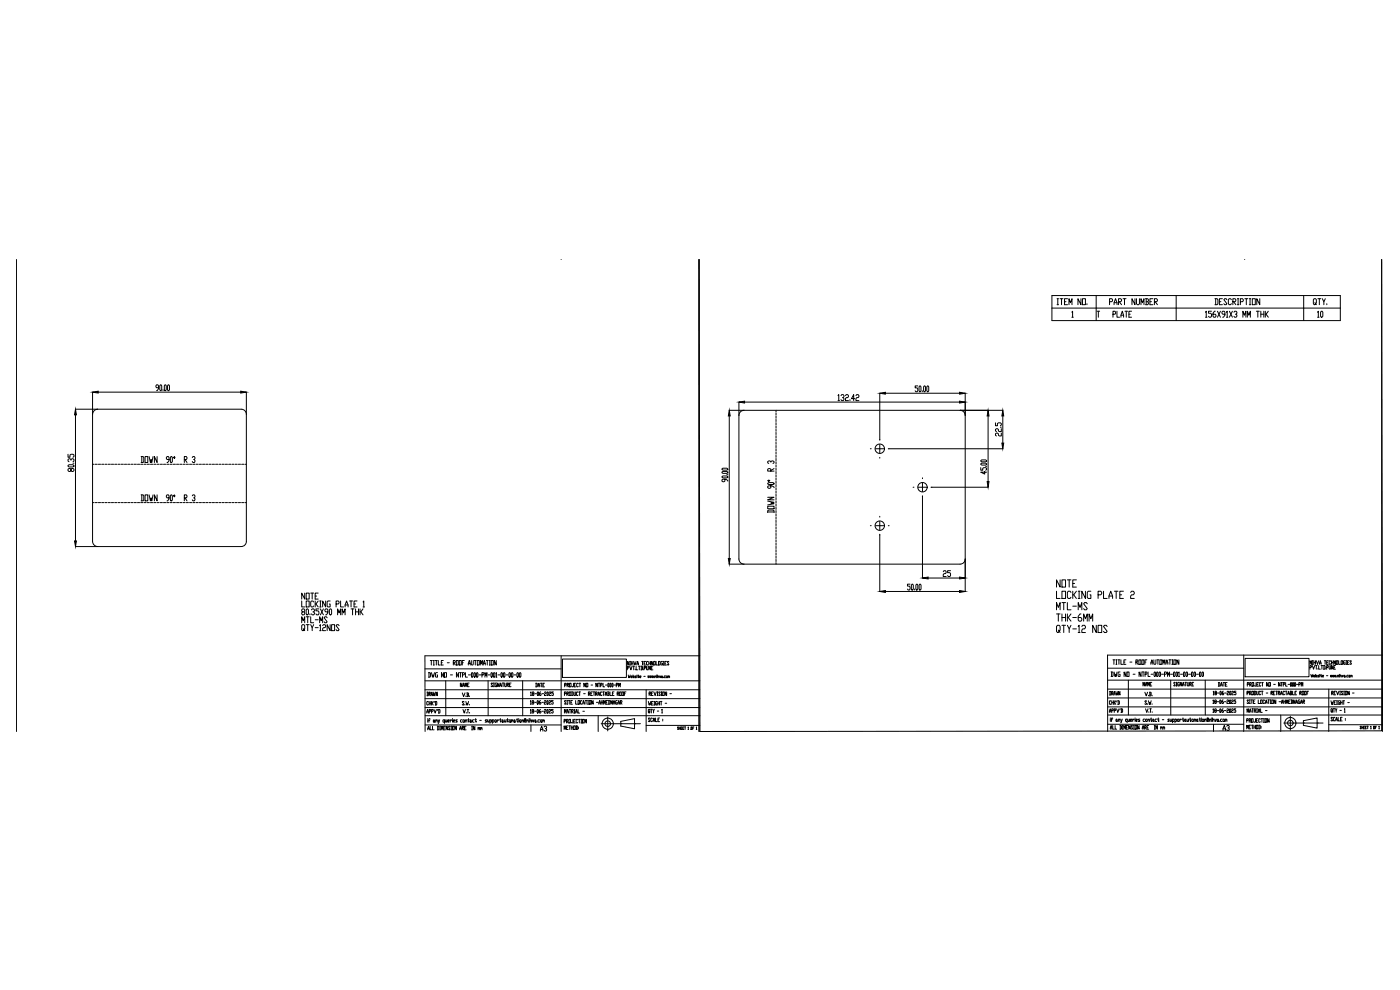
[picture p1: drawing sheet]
<svg xmlns="http://www.w3.org/2000/svg" width="420mm" height="297mm" viewBox="0 0 420 297" stroke-linecap="round" stroke-linejoin="round" font-family="sans-serif">
<defs><g id="words">
<text font-size="5.3" x="315.7" y="177.4">NOTE</text>
<g font-size="4.9">
<text x="328.1" y="96.3">T PLATE</text>
<text x="397.9" y="96.3" transform="rotate(-90 397.9 96.3)">10</text>
<text x="89.3" y="181">NOTE</text>
</g>
<g font-size="4.4">
<text x="160.9" y="220.5">A3</text>
<text x="365.8" y="220.5">A3</text>
</g>
</g></defs>
<!-- layer: 0 -->
<g fill="none" stroke="#000" stroke-width=".3">
<path d="M4.9 77.9h.1M4.9 77.9v141.6M168.4 77.9h.1M373.5 77.9h.1M315.7 88.7h86.5v7.5h-86.5zM315.7 92.4h86.5M317.2 89.6h.5M317.2 91.4h.5M317.5 89.6v1.8M318.1 89.6h.9M318.6 89.6v1.8M319.5 90.5h.4"/>
<path d="M320.4 89.6h-.9v1.8h.9M320.8 91.4v-1.8l.5 1.2 .4-1.2v1.8M321.7 93.7l.2-.3v1.8M321.7 95.2h.4M324.4 89.6v1.8l-.9-1.8v1.8M324.9 89.6h.9v1.8h-.9zM326.2 91.1v.3M329 88.7v3.7M333 90.5h.7l.2-.3-.2-.6h-.7v1.8M334.3 91.4l.5-1.8 .4 1.8M335.7 90.5h.7l.2-.3-.2-.6h-.7v1.8M335.9 90.5l.7 .9"/>
<path d="M337 89.6h.9M337.5 89.6v1.8M340.6 89.6v1.8l-.9-1.8v1.8M341.1 89.6v1.5l.2 .3h.4l.3-.3v-1.5M342.4 91.4v-1.8l.5 1.2 .4-1.2v1.8M343.8 89.6h.6l.3 .3-.3 .6M344 90.5h.4l.3 .6-.3 .3h-.6M344 89.6v1.8M345.1 90.5h.5M346 89.6h-.9v1.8h.9M346.5 90.5h.6l.3-.3-.3-.6h-.6v1.8M346.7 90.5l.7 .9"/>
<path d="M353 88.7v7.5M361.8 93.7l.2-.3v1.8M361.8 95.2h.4M363.6 93.4h-.9v.6h.7l.2 .3v.6l-.2 .3h-.5l-.2-.3M364.6 89.6h.7l.2 .3v1.2l-.2 .3h-.7M364.7 93.4h-.2l-.5 .6v.9l.3 .3h.4l.2-.3-.2-.6h-.7M364.8 89.6v1.8M365.4 93.4l.9 1.8M366 90.5h.4M366.3 93.4l-.9 1.8M366.9 89.6h-.9v1.8h.9M367.6 94.3h-.6l-.3-.3 .3-.6h.4l.2 .3v.9l-.6 .6"/>
<path d="M368.1 93.7l.2-.3v1.8M368.1 95.2h.4M368.2 89.9l-.2-.3h-.5l-.2 .3 .9 1.2-.2 .3h-.5l-.2-.3M369 93.4l.9 1.8M369.5 89.9l-.2-.3h-.4l-.3 .3v1.2l.3 .3h.4l.2-.3M369.9 93.4l-.9 1.8M370 90.5h.7l.2-.3-.2-.6h-.7v1.8M370.2 90.5l.7 .9M370.3 93.7l.2-.3h.5l.2 .3v.3l-.4 .3M371 94.3l.2 .3-.2 .6h-.5l-.2-.3M371.3 89.6h.5M371.3 91.4h.5"/>
<path d="M371.6 89.6v1.8M372.2 90.5h.7l.2-.3-.2-.6h-.7v1.8M373 95.2v-1.8l.5 1.2 .4-1.2v1.8M373.6 89.6h.9M374 89.6v1.8M374.4 95.2v-1.8l.4 1.2 .4-1.2v1.8M374.9 89.6h.5M374.9 91.4h.5M375.2 89.6v1.8M375.8 89.6h.9v1.8h-.9zM377 93.4h.9M377.5 93.4v1.8"/>
<path d="M378.1 89.6v1.8l-.9-1.8v1.8M378.4 93.4v1.8M378.4 94.3h.9M379.3 93.4v1.8M379.7 93.4v1.8M380 94.3l.6 .9M380.6 93.4l-.6 .9h-.3M391.3 88.7v7.5M394.6 90.8l.2 .3-.4 .3-.2-.3v-1.2l.2-.3h.4l.3 .3v.9l-.3 .3 .3 .3M395.5 89.6h.9M396 89.6v1.8M396.9 89.6l.4 .9v.9"/>
<path d="M397.7 89.6l-.4 .9M27.8 139.3h.4M28.6 139.3h.6M29.5 139.3h.7M30.5 139.3h.7M31.5 139.3h.6M32.5 139.3h.6M33.4 139.3h.7M34.4 139.3h.7M35.4 139.3h.6M36.4 139.3h.6M37.3 139.3h.7"/>
<path d="M38.3 139.3h.7M39.3 139.3h.6M40.3 139.3h.6M41.3 139.3h.6M42.2 139.3h.7M42.4 137h.6l.2 .3v1.2l-.2 .3h-.6M42.6 137v1.8M43.2 139.3h.7M43.5 137h.9v1.8h-.9zM44.2 139.3h.6M44.7 137l.4 1.8 .2-.9 .2 .9 .4-1.8M45.2 139.3h.6"/>
<path d="M46.1 139.3h.7M47.1 139.3h.7M47.1 137v1.8l-.8-1.8v1.8M48.1 139.3h.6M49.1 139.3h.6M50 139.3h.7M50.7 137.9h-.6l-.2-.3 .2-.6h.4l.2 .3v.9l-.6 .6M51 139.3h.7M51.3 137l.4 .3v1.2l-.2 .3-.4-.3v-1.2zM52 139.3h.6M52.3 137l.2 .3-.2 .3-.2-.3zM53 139.3h.6"/>
<path d="M54 139.3h.6M54.9 139.3h.7M55.3 137.9h.6l.2-.3-.2-.6h-.6v1.8M55.5 137.9l.6 .9M55.9 139.3h.7M56.9 139.3h.6M57.7 137.3l.2-.3h.4l.2 .3v.3l-.4 .3M57.9 139.3h.6M58.3 137.9l.2 .3-.2 .6h-.4l-.2-.3M58.8 139.3h.7M59.8 139.3h.7M60.8 139.3h.6"/>
<path d="M61.8 139.3h.6M62.7 139.3h.7M63.7 139.3h.7M64.7 139.3h.6M65.7 139.3h.6M66.7 139.3h.6M67.6 139.3h.7M68.6 139.3h.7M69.6 139.3h.6M70.6 139.3h.6M71.5 139.3h.7M72.5 139.3h.7"/>
<path d="M73.5 139.3h.4M73.9 124.3v38.1M73.9 124.3a1.54 1.54 0 0 0-1.5-1.5h-43.1a1.54 1.54 0 0 0-1.5 1.5v38.1a1.56 1.56 0 0 0 1.5 1.6h43.1a1.56 1.56 0 0 0 1.5-1.6M232.9 123.1v.5M232.9 123.9v.6M232.9 124.9v.6M232.9 125.8v.7M232.9 126.8v.7M232.9 127.8v.6M232.9 128.8v.6M232.9 129.7v.7M232.9 130.7v.7"/>
<path d="M232.9 131.7v.6M232.9 132.7v.6M232.9 133.6v.7M232.9 134.6v.7M232.9 135.6v.7M232.9 136.6v.6M232.9 137.6v.6M232.9 138.5v.7M232.9 139.5v.7M261.2 134.6h.3M264 133.4v1.2h-1.3M264 131.8v.3"/>
<path d="M264 137.2v.3M265.3 134.6h-1.3v1.3M266.6 134.6h.2M27.8 150.8h.4M28.6 150.8h.6M29.5 150.8h.7M30.5 150.8h.7M31.5 150.8h.6M32.5 150.8h.6M33.4 150.8h.7M34.4 150.8h.7M35.4 150.8h.6"/>
<path d="M36.4 150.8h.6M37.3 150.8h.7M38.3 150.8h.7M39.3 150.8h.6M40.3 150.8h.6M41.3 150.8h.6M42.2 150.8h.7M42.4 148.5h.6l.2 .3v1.2l-.2 .3h-.6M42.6 148.5v1.8M43.2 150.8h.7M43.5 148.5h.9v1.8h-.9zM44.2 150.8h.6"/>
<path d="M44.7 148.5l.4 1.8 .2-.9 .2 .9 .4-1.8M45.2 150.8h.6M46.1 150.8h.7M47.1 150.8h.7M47.1 148.5v1.8l-.8-1.8v1.8M48.1 150.8h.6M49.1 150.8h.6M50 150.8h.7M50.7 149.4h-.6l-.2-.3 .2-.6h.4l.2 .3v.9l-.6 .6M51 150.8h.7M51.3 148.5l.4 .3v1.2l-.2 .3-.4-.3v-1.2zM52 150.8h.6"/>
<path d="M52.3 148.5l.2 .3-.2 .3-.2-.3zM53 150.8h.6M54 150.8h.6M54.9 150.8h.7M55.3 149.4h.6l.2-.3-.2-.6h-.6v1.8M55.5 149.4l.6 .9M55.9 150.8h.7M56.9 150.8h.6M57.7 148.8l.2-.3h.4l.2 .3v.3l-.4 .3M57.9 150.8h.6M58.3 149.4l.2 .3-.2 .6h-.4l-.2-.3M58.8 150.8h.7"/>
<path d="M59.8 150.8h.7M60.8 150.8h.6M61.8 150.8h.6M62.7 150.8h.7M63.7 150.8h.7M64.7 150.8h.6M65.7 150.8h.6M66.7 150.8h.6M67.6 150.8h.7M68.6 150.8h.7M69.6 150.8h.6M70.6 150.8h.6"/>
<path d="M71.5 150.8h.7M72.5 150.8h.7M73.5 150.8h.4M232.9 140.5v.6M232.9 141.5v.6M232.9 142.4v.7M232.9 143.4v.7M232.9 144.4v.6M232.9 145.4v.6M232.9 146.3v.7M232.9 147.3v.7M232.9 148.3v.7"/>
<path d="M232.9 149.3v.6M232.9 150.3v.6M232.9 151.2v.7M232.9 152.2v.7M232.9 153.2v.6M232.9 154.2v.6M232.9 155.1v.7M232.9 156.1v.7M232.9 157.1v.6M232.9 158.1v.6M232.9 159v.7M261.2 157.7h.3"/>
<path d="M264 156.4v1.3h-1.3M264 154.9v.3M265.3 157.7h-1.3v1.3M266.6 157.7h.2M274 146.2h.3M276.8 144.9v1.3h-1.2M276.8 143.4v.2M276.8 148.8v.2M278.1 146.2h-1.3v1.3M279.4 146.2h.3M221.8 167.7v-43.1a1.54 1.54 0 0 1 1.5-1.5h64.8a1.54 1.54 0 0 1 1.6 1.5v43.1M221.8 167.7a1.54 1.54 0 0 0 1.5 1.6h64.8a1.54 1.54 0 0 0 1.6-1.6"/>
<path d="M232.9 160v.7M232.9 161v.7M232.9 162v.6M232.9 163v.6M232.9 163.9v.7M232.9 164.9v.7M232.9 165.9v.6M232.9 166.9v.6M232.9 167.8v.7M232.9 168.8v.5M264 160.3v.2M90.5 186.9v-1.8l.5 1.1 .4-1.1v1.8"/>
<path d="M90.8 183.6l-.3-.6 .3-.3h.4l.2 .6-.9 .6 .3 .6h.4l.2-.3-.2-.6M91 188.6l.2 .3-.4 .3-.3-.3v-1.2l.3-.3h.4l.2 .3v.9l-.2 .3 .2 .3M91.9 185.1h.9M91.9 187.4h.9M92.1 182.7l.5 .3v1.2l-.3 .3-.4-.3v-1.2zM92.3 185.1v1.8M92.3 187.4v1.8M93 184.2v.3M93.2 185.1v1.8h.9M93.2 187.4l.5 .9v.9M93.5 183l.2-.3h.4l.3 .3v.3l-.5 .3M94.1 183.6l.3 .3-.3 .6h-.4l-.2-.3"/>
<path d="M94.1 187.4l-.4 .9M94.6 186h.9M94.6 188.3h.9M95.7 182.7h-.9v.6h.7l.2 .3v.6l-.2 .3h-.5l-.2-.3M95.9 186.9v-1.8l.5 1.1 .4-1.1v1.8M95.9 187.7l.3-.3v1.8M95.9 189.2h.5M96.2 182.7l.9 1.8M96.8 187.7l.3-.3h.4l.2 .3-.2 .6h-.4l-.3 .3v.6h.9M97.1 182.7l-.9 1.8M98.2 185.4l-.2-.3h-.5l-.2 .3 .9 1.2-.2 .3h-.5l-.2-.3M98.4 183.6h-.7l-.2-.3 .2-.6h.5l.2 .3v.9l-.7 .6"/>
<path d="M99.1 180.3h-.7l-.2 .3v1.2l.2 .3h.7v-.9h-.2M99.1 182.7l.4 .3v1.2l-.2 .3-.4-.3v-1.2zM99.1 187.4v1.8l-.9-1.8v1.8M99.5 187.4h.9v1.8h-.9zM100.9 181.2h.6l.3-.3-.3-.6h-.6v1.8M101.3 184.5v-1.8l.5 1.2 .4-1.2v1.8M101.8 187.7l-.3-.3h-.4l-.2 .3 .9 1.2-.3 .3h-.4l-.2-.3M102.2 180.3v1.8h.9M102.7 184.5v-1.8l.4 1.2 .5-1.2v1.8M103.6 182.1l.4-1.8 .5 1.8M103.6 181.5h.9M104.9 180.3h.9"/>
<path d="M105.4 180.3v1.8M105.4 182.7h.9M105.8 182.7v1.8M106.3 181.2h.4M106.7 182.7v1.8M106.7 183.6h.9M107.2 180.3h-.9v1.8h.9M107.6 182.7v1.8M108.1 182.7v1.8M108.3 183.6l.7 .9M109 180.6l.2-.3v1.8M109 182.7l-.7 .9h-.2"/>
<path d="M109 182.1h.4M129.1 198.2h.6M129.4 198.2v1.3M130 198.2h.3M130 199.5h.3M130.2 198.2v1.3M130.6 198.2h.6M130.9 198.2v1.3M131.5 198.2v1.3h.6M132.4 198.9h.3M133 198.2h-.6v1.3h.6M134.2 198.9h.6"/>
<path d="M136 198.9h.5l.1-.3-.1-.4h-.5v1.3M136.2 198.9l.4 .6M136.9 198.2h.6v1.3h-.6zM137.8 198.2h.6v1.3h-.6zM138.7 198.9h.3M139.3 198.2h-.6v1.3M140.5 199.5l.3-1.3 .3 1.3M140.5 199.1h.6M141.4 198.2l.2 1.3 .4-.2v-1.1M142.3 198.2h.6M142.6 198.2v1.3M143.2 198.2h.6v1.3h-.6z"/>
<path d="M144.1 199.5v-1.3l.3 .9 .3-.9v1.3M145 199.5l.3-1.3 .3 1.3M145 199.1h.6M145.9 198.2h.6M146.2 198.2v1.3M146.8 198.2h.3M146.8 199.5h.3M147 198.2v1.3M147.4 198.2h.6v1.3h-.6zM148.9 198.2v1.3l-.6-1.3v1.3M168.4 196.8v22.7M168.8 197.7h19.2v5.6h-19.2z"/>
<path d="M188.8 198.5v1l-.5-1v1M189 199.9l.3 1.1 .4-1.1M189 199.5h.2M189 198.5h.2M189.1 198.5v1M189.5 198.5v1M189.5 199h.4M189.9 198.5v1M189.9 199.9h.5M190.2 198.5l.3 1 .4-1M190.2 199.9v1.1M190.9 199.9v1.1h.5"/>
<path d="M191.1 199.5l.3-1 .2 1M191.1 199.2h.5M191.6 199.9h.5M191.9 199.9v1.1M192.3 199.9l.5 .2v.7l-.5 .2M192.5 199.9v1.1M192.6 198.5h.5M192.8 198.5v1M193.3 199h.2M193.8 198.5h-.5v1h.5M194 199.9l.1 1.1 .4-.2v-.9M194.5 198.6l-.1-.1-.4 .1v.8l.1 .1 .4-.1"/>
<path d="M194.7 199h.5M194.7 198.5v1M195.2 199.9v1.1l-.5-1.1v1.1M195.2 198.5v1M195.9 198.5v1l-.4-1v1M195.9 199.9h-.4v1.1h.4M196.2 198.5h.5v1h-.5zM196.9 198.5v1h.5M197.6 198.5h.5v1h-.5zM198.8 198.5l-.5 .1 .2 .9h.3l-.1-.5M199.1 199.5h.2M199.1 198.5h.2"/>
<path d="M199.2 198.5v1M199.5 199h.3M200 198.5h-.5v1h.5M200.7 198.6l-.1-.1-.3 .1 .4 .8-.1 .1-.3-.1M210 196.8h-82.5l.1 22.7M334 198h.6M334.3 198v1.3M334.9 198h.3M334.9 199.3h.3M335.1 198v1.3M335.5 198h.6M335.8 198v1.3"/>
<path d="M336.4 198v1.3h.6M337.3 198.7h.3M337.9 198h-.6v1.3h.6M339.1 198.7h.6M340.9 198.7h.5v-.7h-.5v1.3M341 198.7l.5 .6M341.8 198h.6v1.3h-.6zM342.7 198h.6v1.3h-.6zM343.6 198.7h.3M344.2 198h-.6v1.3M345.4 199.3l.3-1.3 .3 1.3M345.4 198.9h.6"/>
<path d="M346.3 198l.2 1.3 .4-.2v-1.1M347.2 198h.6M347.5 198v1.3M348.1 198h.6v1.3h-.6zM349 199.3v-1.3l.3 .9 .3-.9v1.3M349.9 199.3l.3-1.3 .3 1.3M349.9 198.9h.6M350.8 198h.6M351.1 198v1.3M351.7 198h.3M351.7 199.3h.3M351.8 198v1.3"/>
<path d="M352.3 198h.6v1.3h-.6zM353.8 198v1.3l-.6-1.3v1.3M373.3 196.6v22.9M373.7 197.5h19.1v5.6h-19.1zM393.6 198.2v1.1l-.5-1.1v1.1M393.8 199.7l.4 1.1 .4-1.1M393.8 199.3h.3M393.8 198.2h.3M394 198.2v1.1M394.3 198.8h.5M394.3 198.2v1.1M394.8 198.2v1.1"/>
<path d="M394.8 199.7h.5M395 198.2l.4 1.1 .4-1.1M395 199.7v1.1M395.8 199.7v1.1h.4M396 199.3l.2-1.1 .3 1.1M396 199h.5M396.5 199.7h.5M396.7 199.7v1.1M397.2 199.7l.5 .2v.7l-.5 .2M397.3 199.7v1.1M397.4 198.2h.5M397.7 198.2v1.1"/>
<path d="M398.2 198.8h.2M398.6 198.2h-.4v1.1h.4M398.9 199.7l.1 1.1 .4-.2v-.9M399.4 198.4l-.2-.2-.3 .2 .1 .9 .4-.1M399.6 198.8h.5M399.6 198.2v1.1M400.1 199.7v1.1l-.5-1.1v1.1M400.1 198.2v1.1M400.8 198.2v1.1l-.5-1.1v1.1M400.8 199.7h-.5v1.1h.5M401 198.2h.5v1.1h-.5zM401.8 198.2v1.1h.4"/>
<path d="M402.5 198.2h.5v1.1h-.5zM403.7 198.2l-.5 .2 .1 .9h.4l-.1-.5M403.9 199.3h.3M403.9 198.2h.3M404 198.2v1.1M404.4 198.8h.2M404.9 198.2h-.5v1.1h.5M405.6 198.4l-.1-.2-.4 .2 .5 .8-.1 .1-.4-.1M414.9 196.6h-82.5v22.9M127.5 200.7h40.9M127.5 204.3h82.5M127.5 207h82.5"/>
<path d="M127.6 212.3h82.5M127.6 209.6h82.5M127.6 217.5h40.8M127.6 214.7h82.5M128.1 214l.2-1.1 .3 1.1M128.1 213.6h.5M128.1 207.7l.5 .1v.8l-.5 .1M128.2 207.7v1M128.4 219l.2-1.1 .2 1.1M128.4 218.6h.4M128.4 215.6v.2M128.4 216v.7"/>
<path d="M128.6 210.6l-.2-.1-.3 .1v.8l.1 .1 .4-.1M128.6 201.8h.4l.2 .2v.9l-.2 .3h-.4M128.6 216.1h.4M128.7 201.8v1.4M128.8 208.2l.4-.2-.1-.3h-.3v1M128.8 213.4l.5-.2-.1-.3h-.4v1.1M128.8 210.5v1M128.8 211h.5M128.9 208.2l.3 .5M129.1 217.9v1.1h.5M129.1 215.8l-.1-.2-.3 .2v.9M129.3 210.5v1"/>
<path d="M129.4 208.7l.2-1 .2 1M129.4 208.4h.4M129.5 201.8l.3 1.4 .1-.7 .2 .7 .3-1.4M129.5 213.4l.5-.2-.1-.3h-.4v1.1M129.5 210.5v1M129.7 211l.3 .5M129.8 217.9v1.1h.5M130 207.7l.2 1 .1-.5 .1 .5 .2-1M130 210.5l-.5 .5M130.2 216l.2 .1-.1 .6-.3-.2zM130.2 212.9l.4 1.1 .4-1.1M130.4 210.5l-.2 .3"/>
<path d="M130.4 216.5l.1 .2M130.6 210.5l.5 .1v.8l-.5 .1M130.7 210.5v1M130.8 216.3l.3-.3 .1 .7M130.8 216v.7M131.2 217.9l.5 .2v.7l-.5 .2M131.3 207.7v1l-.5-1v1M131.3 201.8h-.5l-.1 .2 .1 1.2h.5l-.2-.7M131.3 212.9l-.1 .3M131.4 217.9v1.1M131.5 216l.2 .7M131.6 212.9l.4 .1v.8l-.4 .2"/>
<path d="M131.7 212.9v1.1M132 216l-.5 1M132 217.9h.2M132 219h.2M132.1 217.9v1.1M132.4 219v-1.1l.3 .7 .2-.7v1.1M133.1 201.8v1.4l-.6-1.4v1.4M133.2 218.4h.2M133.4 201.8h.6v1.4h-.6zM133.4 216.1l-.1-.1-.4 .1 .1 .6h.4M133.4 216v1M133.6 217.9h-.4v1.1h.4"/>
<path d="M133.6 216l.2 .7 .3-.4M133.8 204.3v10.4M134.1 216v.7M134.4 217.9v1.1l-.5-1.1v1.1M134.4 216.3h.3v-.3l-.3 .1 .1 .6h.2M135.1 218.1l-.1-.2-.4 .2 .5 .7-.1 .2-.4-.2M135.1 216v.7M135.2 202.5h.6M135.3 217.9h.3M135.3 219h.3M135.4 217.9v1.1M135.6 216.1l-.3-.1-.2 .3"/>
<path d="M135.8 217.9h.5v1.1h-.5zM135.8 215.6v.2M135.8 216v.7M136 216.3h.4v-.3l-.4 .1v.4l.4 .2M137 217.9v1.1l-.5-1.1v1.1M137.2 216l-.4 .1 .4 .4-.4 .2M137.6 201.8v1.4l-.6-1.4v1.4M137.9 201.8h.6M138 219l.2-1.1 .2 1.1M138 218.6h.4M138.2 201.8v1.4M138.6 204.9v1.1l-.4-1.1v1.1"/>
<path d="M138.7 218.4h.3v-.5h-.3v1.1M138.7 216l-.5 .1 .1 .6h.4M138.7 207.9l.4 1.1 .4-1.1M138.8 202.5h.4v-.7h-.4v1.4M138.8 218.4l.4 .6M138.9 206l.2-1.1 .3 1.1M138.9 205.7h.5M138.9 212.9l.4 1.1 .4-1.1M139 216l.4 .1-.1 .6-.4-.2zM139.3 210.6l-.4-.1-.2 .1 .6 .8-.2 .1-.4-.1M139.4 218.4h.2M139.5 211.4v.1"/>
<path d="M139.6 206v-1.1l.2 .8 .3-.8v1.1M139.6 216.3l.4-.3 .1 .7M139.6 216v.7M139.7 201.8v1.4h.6M139.8 210.5l.3 1 .1-.5 .1 .5 .3-1M139.8 208.8v.2M139.9 217.9h-.5v1.1h.5M139.9 213.8v.2M140.1 207.9h.4v.6M140.2 212.9h.5M140.2 208.5h.3l.1 .3-.5 .2M140.2 207.9v1.1"/>
<path d="M140.3 205.5h.3M140.4 216h.4M140.4 212.9v1.1M140.6 202.5h.6M140.6 215.6v.9l.1 .2 .1-.2M140.8 204.9h-.5v1.1h.5M140.9 211.4v.1M140.9 208.8v.2M140.9 213.8v.2M141.2 216l.2 .1-.1 .6-.2-.2zM141.4 216.5l.2 .2M141.6 217.9h.2"/>
<path d="M141.6 219h.2M141.6 201.8l.3 .2-.1 1.2-.3-.3zM141.7 217.9v1.1M142.3 216l-.5 .1 .1 .6h.4M142.4 201.8l.3 .2-.2 1.2-.3-.3zM142.5 217.9v1.1l-.5-1.1v1.1M142.5 216h.5M142.8 215.6v.9l.1 .2 .1-.2M143.1 201.8l.3 .2-.1 1.2-.3-.3zM143.5 218.4l.1-.1 .1 .3M143.5 218.3v.7M143.7 218.4l.1-.1 .2 .7"/>
<path d="M143.7 202.5h.6M144 216.1h.4M144.2 218.4l.1-.1 .1 .3M144.2 218.3v.7M144.4 218.4l.2-.1 .1 .7M144.6 202.5h.5l.1-.2-.1-.5h-.5v1.4M145.5 203.2v-1.4l.3 .9 .3-.9v1.4M146.1 216l-.5 .1 .5 .4-.5 .2M146.3 216l.1 .7 .4-.4M146.4 202.5h.6M146.5 204.3v10.4M146.8 216v.7"/>
<path d="M147 216.1l.2-.1 .3 .1-.1 .6h-.4M147 216v1M147.5 201.8l.3 .2-.2 1.2-.3-.3zM147.8 216.1l.1-.1 .3 .1-.1 .6h-.3M147.8 216v1M147.9 205.1l-.4-.2-.1 .2 .5 .7-.2 .2-.3-.2M148.1 206h.2M148.1 204.9h.2M148.2 204.9v1.1M148.2 201.8l.3 .2-.1 1.2-.3-.3zM148.6 216l.4 .1-.2 .6-.3-.2zM148.8 202l.2-.2v1.4"/>
<path d="M148.8 203.2h.3M149.1 204.9l-.5 .2 .1 .9h.4l-.2-.5M149.2 216v.7M149.4 202.5h.6M149.7 216.1l-.3-.1-.2 .3M149.8 204.9v1.1l-.5-1.1v1.1M149.9 216h.5M150 206l.3-1.1 .2 1.1M150 205.7h.5M150.2 215.6v.9l.1 .2 .1-.2M150.5 201.8l.3 .2-.2 1.2-.3-.3zM150.7 204.9h.5"/>
<path d="M150.8 216l.2 .1-.1 .6-.3-.2zM151 204.9v1.1M151 216.5l.1 .2M151.2 201.8l.3 .2-.1 1.2-.3-.3zM151.4 216l.1 .7 .3-.4M151.5 204.9l.1 1.1 .3-.2v-.9M151.8 202.5h.6M151.8 216v.7M152.1 216h.5M152.2 205.5l.5-.2-.2-.4h-.3v1.1M152.3 205.5l.4 .5M152.3 215.6v.9l.1 .2 .2-.2"/>
<path d="M152.9 201.8l.3 .2-.2 1.2-.3-.3zM152.9 205.5h.2M152.9 216l.4 .1-.1 .6-.4-.2zM153.4 204.9h-.5v1.1h.5M153.5 216.1l.1-.1 .2 .3M153.5 216v.7M153.6 201.8l.3 .2-.1 1.2-.3-.3zM153.8 216.1l.1-.1 .1 .1v.6M154.2 202.5h.6M154.4 216l.2 .1-.1 .6-.3-.2zM154.6 216.5l.1 .2M155 216h.4"/>
<path d="M155.2 215.6v.9l.1 .2 .1-.2M155.3 201.8l.3 .2-.2 1.2-.3-.3zM155.7 215.6v.2M155.7 216v.7M156 201.8l.3 .2-.1 1.2-.3-.3zM156 216l.4 .1-.1 .6-.4-.2zM156.6 216.3l.4-.3 .1 .7M156.6 216v.7M156.9 204.3v10.4M157.7 216.1l-.2 .2 .1-.3 .1 .3 .1-.2-.1-.5h-.2l-.1 .9 .4 .2M158.1 216.3l.3-.3 .2 .7M158.1 216v.7"/>
<path d="M158.8 215.6v.2M158.8 216v.7M159 216.3l.4-.3 .1 .7M159 215.6v1.1M159.2 210.4l.1-.2v1.1M159.2 213l.1-.1v1.1M159.2 211.3h.2M159.2 214h.2M159.2 207.8l.1-.2v1.1M159.2 208.7h.3M159.8 210.7l-.1-.3 .4-.2 .1 .4-.5 .3 .1 .4 .4-.2-.1-.4M159.8 213.4l-.1-.4 .4-.1 .1 .3-.5 .4 .1 .4 .4-.2-.1-.4"/>
<path d="M159.9 208.1l-.2-.3 .4-.2 .1 .4-.5 .3 .2 .4 .3-.2-.1-.4M160.4 210.7h.5M160.4 213.4h.5M160.5 208.1h.5M160.8 205l.5 .2v.7l-.5 .2M160.9 205v1.1M161.3 210.2l.3 .2-.2 .9-.2-.2zM161.3 212.9l.3 .1-.1 1-.3-.2zM161.4 207.6l.2 .2-.1 .9-.2-.2zM161.5 206.1l.2-1.1 .3 1.1M161.5 205.7h.5M162.2 210.2l-.4 .4v.5l.4 .2 .1-.4-.5-.2"/>
<path d="M162.2 205h.5M162.2 212.9l-.4 .3v.6l.4 .2 .1-.4-.5-.2M162.3 207.6l-.4 .4v.5l.4 .2 .1-.4-.5-.2M162.5 205v1.1M162.6 210.7h.5M162.6 213.4h.5M162.7 208.1h.5M162.9 205.5h.3M163.4 210.4l.1-.2 .4 .2-.2 .3-.3 .2v.4h.5M163.4 213l.1-.1 .4 .1-.2 .4-.3 .2v.4h.5M163.4 205h-.5v1.1h.5M163.4 207.8l.1-.2 .4 .2-.1 .3-.4 .2v.4h.5"/>
<path d="M164.2 210.2l.3 .2-.1 .9-.3-.2zM164.2 212.9l.3 .1-.1 1-.3-.2zM164.3 207.6l.3 .2-.2 .9-.2-.2zM164.7 210.4l.2-.2 .4 .2-.2 .3-.4 .2v.4h.6M164.7 213l.2-.1 .4 .1-.2 .4-.4 .2v.4h.6M164.8 207.8l.1-.2 .4 .2-.1 .3-.4 .2v.4h.5M166 210.2h-.5v.4l.5 .1-.1 .6-.4-.2M166 212.9h-.5v.3l.5 .2v.4l-.1 .2-.4-.2M166.1 207.6h-.5v.4h.3l.2 .5-.2 .2-.3-.2M169.3 216.4l.5-.2-.1-.4h-.4v1.1M169.3 218.9v-1.1l.2 .7 .3-.7v1.1M169.4 208.1l.5-.1-.1-.4h-.4v1.1"/>
<path d="M169.4 214v-1.1l.2 .7 .3-.7v1.1M169.5 205.5h.3v-.5h-.3v1.1M169.9 210.4l-.1-.2-.4 .2 .5 .7-.1 .2-.4-.2M170 216.4l.5-.2-.1-.4h-.4v1.1M170 218.3h.3M170.1 208.1l.5-.1-.1-.4h-.4v1.1M170.1 214l.3-1.1 .2 1.1M170.1 213.6h.5M170.1 210.2h.3M170.1 211.3h.3M170.1 216.4l.4 .5M170.2 205.5h.3v-.5h-.3v1.1"/>
<path d="M170.2 208.1l.4 .6M170.2 210.2v1.1M170.3 205.5l.4 .6M170.5 217.8h-.5v1.1h.5M170.6 210.2h.5M170.7 215.8h.5v1.1h-.5zM170.7 217.8h.5M170.8 207.6h.5v1.1h-.5zM170.8 210.2v1.1M170.8 212.9h.5M170.9 205h.5v1.1h-.5zM171 217.8v1.1"/>
<path d="M171.1 212.9v1.1M171.3 210.7h.3M171.5 218.3h.4M171.5 217.8v1.1M171.6 207.6l.4 .2v.7l-.4 .2M171.6 213.4l.4-.2-.1-.3h-.3v1.1M171.7 207.6v1.1M171.7 213.4l.3 .6M171.8 210.2h-.5v1.1h.5M171.9 215.8v.9l-.1 .2-.3-.2M171.9 217.8v1.1M172.1 205v.9l-.1 .2-.4-.2"/>
<path d="M172.2 217.8h.5v1.1h-.5zM172.2 216.4h.2M172.3 207.6l.1 1.1 .4-.2v-.9M172.3 212.9h.2M172.3 214h.2M172.3 205.5h.3M172.4 212.9v1.1M172.7 215.8h-.5v1.1h.5M172.8 210.2v1.1h.4M172.8 214l.2-1.1 .2 1.1M172.8 213.6h.4M172.8 205h-.5v1.1h.5"/>
<path d="M172.9 217.8l.5 .2v.7l-.5 .2M173 217.8v1.1M173.4 216l-.1-.2-.4 .2v.7l.1 .2 .4-.2M173.5 207.8l-.1-.2-.4 .2 .1 .9 .4-.2M173.5 210.2h.5v1.1h-.5zM173.5 212.9v1.1h.5M173.5 205.2l-.1-.2-.3 .2 .1 .9 .3-.2M173.6 215.8h.5M173.6 218.2v.1M173.6 218.5v.2M173.7 207.6h.5M173.8 205h.5"/>
<path d="M173.9 215.8v1.1M174 207.6v1.1M174 205v1.1M174.3 216.9h.3M174.3 215.8h.3M174.5 215.8v1.1M174.7 210.4l-.1-.2-.4 .2 .1 .9 .4-.2M174.8 215.8h.5v1.1h-.5zM174.9 211.3l.3-1.1 .2 1.1M174.9 210.9h.5M174.9 213.4h.5M175.2 208.1h.4"/>
<path d="M175.6 210.2h.5M175.7 205v1.1l-.5-1.1v1.1M175.9 210.2v1.1M175.9 205h.5v1.1h-.5zM176 215.8v1.1l-.5-1.1v1.1M176.4 210.2h.2M176.4 211.3h.2M176.5 210.2v1.1M176.6 208.1l.5-.1-.2-.4h-.3v1.1M176.7 208.1l.4 .6M176.8 210.2h.5v1.1h-.5zM177.3 208.1h.3"/>
<path d="M177.4 205.5h.5M177.8 207.6h-.5v1.1h.5M178 210.2v1.1l-.4-1.1v1.1M178 207.6h.5M178.3 207.6v1.1M178.7 208.1l.5-.1-.1-.4h-.4v1.1M178.9 208.1l.3 .6M179 210.7h.5M179.3 205v1.1l-.5-1.1v1.1M179.5 208.7l.2-1.1 .3 1.1M179.5 208.3h.5M179.5 214.7v4.8"/>
<path d="M179.5 205h.5M179.7 211.3l.3-1.1 .2 1.1M179.7 210.9h.5M179.8 205v1.1M180.3 205.5h.3v-.5h-.3v1.1M180.4 210.7h.5M180.4 210.2v1.1M180.7 207.8l-.2-.2-.3 .2 .1 .9 .4-.2M180.9 207.6h.5M180.9 210.2v1.1M181 205v1.1h.5M181.2 211.3v-1.1l.2 .7 .2-.7v1.1"/>
<path d="M181.2 207.6v1.1M181.6 208.7l.3-1.1 .2 1.1M181.6 208.3h.5M181.7 205.5h.5M181.9 210.7h.2M182.3 207.6l.5 .2-.1 .3M182.3 210.2h-.4v1.1h.4M182.5 208.1h.2l.1 .4-.5 .2M182.5 207.6v1.1M182.5 205l.3 .2-.1 .9-.3-.2zM182.6 210.2l.5 .2v.7l-.5 .2M182.7 210.2v1.1"/>
<path d="M183.1 207.6v1.1h.5M183.1 205l.3 .2-.1 .9-.3-.2zM183.7 205l.3 .2-.1 .9-.3-.2zM183.8 210.2v1.1l-.5-1.1v1.1M183.8 208.1h.2M184 211.3l.3-1.1 .2 1.1M184 210.9h.5M184.2 205.5h.5M184.3 207.6h-.5v1.1h.5M184.9 205.5l.5-.1-.1-.4h-.4v1.1M185.2 208.1l.5-.1-.1-.4h-.4v1.1M185.2 210.2l-.5 .2 .2 .9h.3l-.1-.6"/>
<path d="M185.4 208.1l.3 .6M185.5 211.3l.2-1.1 .2 1.1M185.5 210.9h.4M185.7 206.1v-1.1l.2 .7 .2-.7v1.1M185.9 207.6h.5v1.1h-.5zM186.2 210.7h.3v-.5h-.3v1.1M186.3 217.1h.1M186.3 210.7l.4 .6M186.7 207.6h.5v1.1h-.5zM187.4 208.1h.2M187.9 207.6h-.5v1.1M188.3 200.4l.5-.1-.2-.4h-.3v1.1"/>
<path d="M188.5 202.5l.2 .8 .1-.4 .2 .4 .2-.8M189.4 203.1h.3v-.3l-.3 .1v.3l.3 .1M190 202.5v.8M190.2 202.8l.2 .1-.1 .4-.3-.2zM190.4 217.1h.1M190.7 200.8v.2M191 202.8l-.4 .1 .4 .3-.4 .1M191.2 202.5v.2M191.2 202.8v.5M191.4 202.8h.4M191.6 202.5v.7h.2M192 203.1h.3v-.3l-.3 .1v.3l.3 .1"/>
<path d="M193.1 200.8v.2M193.2 202.9h.4M193.3 200.4l.5-.1-.1-.4h-.4v1.1M193.9 217.6h16.2M193.9 207v12.5M194.4 202.8l.1 .5 .1-.5 .2 .5v-.5M194.6 210.5l.2 1 .1-.5 .2 .5 .2-1M194.8 208.1h.4v-.5h-.4v1.1M194.8 213.5l.1 .2-.2 .2-.1-.9 .3-.2 .1 1.1M194.9 208.1l.4 .6M195.1 215.6l-.2-.2-.3 .2 .5 .7-.2 .2-.3-.2M195.1 202.8l.1 .5 .1-.5 .1 .5 .1-.5"/>
<path d="M195.2 212.8h.5M195.5 200.4h.2M195.5 212.8v1.1M195.5 208.1h.3M195.5 211h.3M195.7 202.8l.1 .5 .1-.5 .1 .5 .1-.5M195.8 215.6l-.1-.2-.4 .2 .1 .9 .4-.2M195.9 212.8l.2 1.1M196 207.6h-.5v1.1h.5M196 216.5l.3-1.1 .2 1.1M196 210.5h-.5v1h.5M196 216.1h.5"/>
<path d="M196.2 207.6l.4 1.1 .4-1.1M196.3 211.5h.2M196.3 210.5h.2M196.3 203.2v.1M196.4 212.8l-.3 .6M196.4 210.5v1M196.5 203.1l.3-.3 .1 .5M196.5 202.8v.5M196.7 215.4v1.1h.5M197.1 202.5v.2M197.1 202.8v.5M197.2 208.7h.2"/>
<path d="M197.2 207.6h.2M197.2 210.5l-.5 .1 .2 .9h.3l-.1-.5M197.3 213.4h.4M197.3 203.1l.3-.3 .1 .5M197.3 202.5v.8M197.3 207.6v1.1M197.5 211h.4M197.5 216h.2M197.5 210.5v1M197.9 202.8l.2 .5 .2-.5M197.9 215.4h-.4v1.1h.4M197.9 210.5v1"/>
<path d="M198.2 207.8l-.2-.2-.3 .2 .5 .7-.2 .2-.3-.2M198.2 210.5h.5M198.4 208.7h.2M198.4 207.6h.2M198.4 210.5v1M198.5 207.6v1.1M198.6 213l.1-.2v1.1M198.6 213.9h.2M198.6 202.8l.2 .1-.1 .4-.2-.1zM198.8 203.2l.1 .1M198.9 207.6h.5v1.1h-.5zM198.9 215.8v.2"/>
<path d="M198.9 216.1v.2M199.1 203.2v.1M199.6 211h.5M199.7 202.8l-.4 .1 .1 .4h.3M200 202.8l.3 .1-.1 .4-.3-.1zM200.1 207.6v1.1l-.5-1.1v1.1M200.6 202.9v-.1l.2 .3M200.6 202.8v.5M200.8 202.9h.2v.4M201 208.1h.5M203.7 218.2h-.4l.3 .7-.3-.2M203.8 218.1v.8"/>
<path d="M203.8 218.5h.4M204.2 218.1v.8M204.4 218.5h.2M204.7 218.1h-.3v.8h.3M204.9 218.5h.2M205.2 218.1h-.3v.8h.3M205.4 218.1h.4M205.6 218.1v.8M206.5 218.2l.1-.1v.8M206.5 218.9h.2M207.4 218.1h.3v.8h-.3zM207.9 218.5h.2"/>
<path d="M208.3 218.1h-.4v.8M209 218.2v-.1v.8M209 218.9h.1M209.8 219.5v-141.6l.3 141.6 204.6-.2v-141.4l.2 141.6M332.4 200.5h40.9M332.4 204.1h82.5M332.4 209.4h82.5M332.4 206.8h82.5M332.4 212.1h82.5M332.4 214.5h82.5M332.4 217.3h40.9M332.9 213.7l.3-1 .2 1"/>
<path d="M332.9 213.4h.5M333 207.5l.4 .1v.8l-.4 .1M333.1 207.5v1M333.2 218.8l.3-1.1 .2 1.1M333.2 218.4h.5M333.2 215.4v.2M333.2 215.8v.7M333.4 210.4l-.1-.1-.4 .1 .2 .9 .3-.1M333.4 201.6h.5l.1 .2v.9l-.1 .3h-.5M333.5 215.9h.3M333.6 201.6v1.4M333.6 208h.3v-.5h-.3v1"/>
<path d="M333.7 213.2h.3v-.5h-.3v1M333.7 210.3v1M333.7 210.8h.4M333.7 208l.3 .5M333.9 217.7v1.1h.5M333.9 215.6l-.1-.2-.2 .2v.9M334.1 210.3v1M334.2 208.5l.3-1 .2 1M334.2 208.2h.5M334.3 201.6l.4 1.4 .1-.7 .1 .7 .3-1.4M334.4 213.2h.3v-.5h-.3v1M334.4 210.3v1"/>
<path d="M334.5 210.8l.4 .5M334.7 217.7v1.1h.4M334.9 210.3l-.5 .5M334.9 207.5l.2 1 .1-.5 .1 .5 .2-1M335 215.8l.3 .1-.2 .6-.2-.2zM335.1 212.7l.4 1 .3-1M335.2 210.3l-.1 .3M335.3 216.3l.1 .2M335.5 210.3l.4 .1v.8l-.4 .1M335.6 210.3v1M335.6 216.1l.4-.3 .1 .7M335.6 215.8v.7"/>
<path d="M336.1 217.7l.5 .2v.7l-.5 .2M336.1 207.5v1l-.4-1v1M336.1 201.6h-.4l-.1 .2 .1 1.2h.4l-.1-.7M336.2 212.7l-.1 .3M336.2 217.7v1.1M336.3 215.8l.3 .7M336.4 212.7l.5 .1v.8l-.5 .1M336.5 212.7v1M336.8 215.8l-.5 1M336.8 217.7h.3M336.8 218.8h.3M336.9 217.7v1.1"/>
<path d="M337.3 218.8v-1.1l.2 .7 .3-.7v1.1M337.9 201.6v1.4l-.5-1.4v1.4M338 218.2h.3M338.3 201.6h.5v1.4h-.5zM338.3 215.9l-.2-.1-.3 .1 .1 .6h.4M338.3 215.8v1M338.5 217.7h-.5v1.1h.5M338.5 215.8l.1 .7 .4-.4M338.6 204.1l.1 10.4M339 215.8v.7M339.2 217.7v1.1l-.5-1.1v1.1M339.2 216.1h.4v-.3l-.4 .1v.4l.4 .2"/>
<path d="M339.9 217.9l-.3-.2-.1 .2 .4 .7-.1 .2-.3-.2M339.9 215.8v.7M340 202.3h.6M340.2 217.7h.2M340.2 218.8h.2M340.3 217.7v1.1M340.4 215.9l-.2-.1-.3 .3M340.7 217.7h.4v1.1h-.4zM340.7 215.4v.2M340.7 215.8v.7M340.9 216.1h.4v-.3l-.4 .1 .1 .6h.3M341.9 217.7v1.1l-.5-1.1v1.1"/>
<path d="M342.1 215.8h-.4v.3l.4 .2-.5 .2M342.4 201.6v1.4l-.6-1.4v1.4M342.7 201.6h.6M342.8 218.8l.3-1.1 .2 1.1M342.8 218.4h.5M343 201.6v1.4M343.5 204.7v1.1l-.5-1.1v1.1M343.5 218.2l.5-.1-.1-.4h-.4v1.1M343.5 215.8l-.4 .1 .1 .6h.3M343.6 207.7l.4 1.1 .4-1.1M343.6 202.3h.5v-.7h-.5v1.4M343.7 218.2l.3 .6"/>
<path d="M343.7 205.8l.3-1.1 .2 1.1M343.7 205.5h.5M343.8 212.7l.4 1 .3-1M343.9 215.8l.4 .1-.2 .6-.3-.2zM344.1 210.4l-.1-.1-.4 .1 .5 .8-.1 .1-.4-.1M344.3 218.2h.2M344.4 211.2v.1M344.5 205.8v-1.1l.2 .8 .2-.8v1.1M344.5 216.1l.4-.3 .1 .7M344.5 215.8v.7M344.5 201.6v1.4h.6M344.7 210.3l.2 1 .2-.5 .1 .5 .3-1"/>
<path d="M344.7 208.6v.2M344.7 217.7h-.4v1.1h.4M344.8 213.6v.1M344.9 207.7l.6 .2-.1 .4M345 212.7h.5M345.1 208.3h.3l.1 .3-.6 .2M345.1 207.7v1.1M345.2 205.3h.2M345.2 215.8h.5M345.3 212.7v1M345.4 202.3h.6M345.5 215.4v.9l.1 .2 .1-.2"/>
<path d="M345.7 204.7h-.5v1.1h.5M345.7 211.2v.1M345.8 208.6v.2M345.8 213.6v.1M346.1 215.8l.2 .1-.1 .6-.3-.2zM346.3 216.3l.1 .2M346.4 217.7h.3M346.4 218.8h.3M346.5 201.6l.3 .2-.2 1.2-.3-.3zM346.5 217.7v1.1M347.1 215.8l-.4 .1 .1 .6h.3M347.2 201.6l.3 .2-.1 1.2-.3-.3z"/>
<path d="M347.4 217.7v1.1l-.5-1.1v1.1M347.4 215.8h.4M347.6 215.4v.9l.1 .2 .1-.2M348 201.6l.3 .2-.2 1.2-.3-.3zM348.3 218.2l.2-.1 .1 .3M348.3 218.1v.7M348.6 218.2l.1-.1 .1 .1v.6M348.6 202.3h.6M348.8 215.9h.5M349.1 218.2l.1-.1 .1 .3M349.1 218.1v.7M349.3 218.2l.1-.1 .1 .1v.6"/>
<path d="M349.5 202.3h.4v-.7h-.4v1.4M350.4 203v-1.4l.3 .9 .3-.9v1.4M350.9 215.8h-.3v.3l.3 .2-.4 .2M351.2 215.8l.1 .7 .4-.4M351.3 202.3h.6M351.3 204.1l.1 10.4M351.7 215.8v.7M351.9 215.9l.1-.1 .4 .1-.1 .6h-.4M351.9 215.8v1M352.3 201.6l.3 .2-.1 1.2-.3-.3zM352.6 215.9l.1-.1 .4 .1-.1 .6h-.4M352.6 215.8v1"/>
<path d="M352.7 204.9l-.3-.2-.2 .2 .5 .7-.1 .2-.4-.2M353 205.8h.2M353 204.7h.2M353.1 204.7v1.1M353.1 201.6l.3 .2-.2 1.2-.3-.3zM353.5 215.8l.3 .1-.1 .6-.4-.2zM353.7 201.8l.1-.2v1.4M353.7 203h.3M353.9 204.7l-.5 .2 .2 .9h.3l-.1-.5M354.1 215.8v.7M354.3 202.3h.6M354.5 215.9l-.2-.1-.2 .3"/>
<path d="M354.6 204.7v1.1l-.4-1.1v1.1M354.8 215.8h.5M354.9 205.8l.2-1.1 .3 1.1M354.9 205.5h.5M355 215.4v.9l.1 .2 .2-.2M355.3 201.6l.3 .2-.1 1.2-.3-.3zM355.6 204.7h.5M355.6 215.8l.3 .1-.2 .6-.2-.2zM355.8 204.7v1.1M355.9 216.3l.1 .2M356.1 201.6l.3 .2-.2 1.2-.3-.3zM356.2 215.8l.1 .7 .4-.4"/>
<path d="M356.3 204.7l.1 1.1 .4-.2v-.9M356.7 202.3h.6M356.7 215.8v.7M356.9 215.8h.5M357 205.3h.4v-.6h-.4v1.1M357.2 205.3l.3 .5M357.2 215.4v.9l.1 .2 .1-.2M357.7 201.6l.3 .2-.1 1.2-.3-.3zM357.8 205.3h.2M357.8 215.8l.3 .1-.1 .6-.3-.2zM358.2 204.7h-.4v1.1h.4M358.4 215.9l.1-.1 .1 .3"/>
<path d="M358.4 215.8v.7M358.5 201.6l.3 .2-.2 1.2-.3-.3zM358.6 215.9l.1-.1 .2 .7M359.1 202.3h.6M359.2 215.8l.3 .1-.2 .6-.2-.2zM359.5 216.3l.1 .2M359.8 215.8h.5M360.1 215.4v.9l.1 .2 .1-.2M360.1 201.6l.3 .2-.1 1.2-.3-.3zM360.5 215.4v.2M360.5 215.8v.7M360.9 201.6l.3 .2-.2 1.2-.3-.3z"/>
<path d="M360.9 215.8l.4 .1-.2 .6-.3-.2zM361.5 216.1l.4-.3 .1 .7M361.5 215.8v.7M361.7 204.1v10.4M362.6 215.9l-.3 .2 .2-.3 .1 .3 .1-.2-.1-.5h-.3l-.1 .9 .5 .2M362.9 216.1l.4-.3 .1 .7M362.9 215.8v.7M363.7 215.4v.2M363.7 215.8v.7M363.9 216.1l.4-.3 .1 .7M363.9 215.4v1.1M364 210.2l.1-.2v1.1"/>
<path d="M364 212.8l.1-.1v1M364 211.1h.3M364 213.7h.3M364.1 207.6l.1-.2v1.1M364.1 208.5h.2M364.2 217.3v2.2M364.7 210.5v-.5l.3 .2-.1 .3-.4 .2 .2 .4 .3-.2-.1-.4M364.7 213.2v-.5l.3 .1-.1 .4-.4 .2 .2 .3 .3-.1-.1-.4M364.7 207.9v-.5l.4 .2-.1 .3-.4 .2 .1 .4 .4-.2-.1-.4M365.3 210.5h.5M365.3 213.2h.5M365.4 207.9h.5"/>
<path d="M365.6 204.8l.5 .2v.7l-.5 .2M365.7 204.8v1.1M366.2 210l.2 .2-.1 .9-.2-.2zM366.2 212.7l.2 .1-.1 .9-.2-.1zM366.2 207.4l.3 .2-.1 .9-.3-.2zM366.3 205.9l.3-1.1 .2 1.1M366.3 205.5h.5M367.1 210l-.4 .4v.5l.4 .2v-.6h-.4M367.1 212.7l-.4 .3v.6l.4 .1v-.5h-.4M367.1 204.8h.4M367.1 207.4l-.3 .4v.5l.3 .2v-.6h-.3M367.3 204.8v1.1"/>
<path d="M367.4 210.5h.6M367.4 213.2h.6M367.5 207.9h.5M367.8 205.3h.2M368.2 210.2l.1-.2 .4 .2-.1 .3-.4 .2v.4h.5M368.2 212.8l.1-.1 .4 .1-.1 .4-.4 .2v.3h.5M368.3 204.8h-.5v1.1h.5M368.3 207.6l.1-.2 .4 .2-.2 .3-.3 .2v.4h.5M369.1 210l.3 .2-.2 .9-.2-.2zM369.1 212.7l.3 .1-.2 .9-.2-.1zM369.2 207.4l.2 .2-.1 .9-.3-.2zM369.6 210.2l.1-.2 .4 .2-.1 .3-.4 .2v.4h.5"/>
<path d="M369.6 212.8l.1-.1 .4 .1-.1 .4-.4 .2v.3h.5M369.7 207.6l.1-.2 .4 .2-.2 .3-.3 .2v.4h.5M370.9 210h-.5v.4l.5 .1-.2 .6-.3-.2M370.9 212.7h-.5v.3h.4l.1 .6-.1 .1-.4-.1M370.9 207.4h-.5v.4l.5 .1-.1 .6-.4-.2M374.2 216.2h.3v-.6h-.3v1.1M374.2 218.7v-1.1l.2 .7 .2-.7v1.1M374.3 207.9h.3v-.5h-.3v1.1M374.3 213.7v-1l.2 .7 .2-.7v1M374.3 205.3h.4v-.5h-.4v1.1M374.7 210.2l-.3-.2-.1 .2 .4 .7-.1 .2-.3-.2M374.9 216.2h.3v-.6h-.3v1.1"/>
<path d="M374.9 218.1h.2M375 207.9h.3v-.5h-.3v1.1M375 213.7l.2-1 .3 1M375 213.4h.5M375 210h.2M375 211.1h.2M375 216.2l.4 .5M375 205.3h.4v-.5h-.4v1.1M375.1 207.9l.4 .6M375.1 210v1.1M375.2 205.3l.3 .6M375.4 217.6h-.5v1.1h.5"/>
<path d="M375.5 210h.4M375.6 215.6h.5v1.1h-.5zM375.6 217.6h.5M375.7 207.4h.5v1.1h-.5zM375.7 210v1.1M375.7 212.7h.5M375.8 204.8h.4v1.1h-.4zM375.8 217.6v1.1M375.9 212.7v1M376.2 210.5h.2M376.3 218.1h.5M376.3 217.6v1.1"/>
<path d="M376.4 207.4l.5 .2v.7l-.5 .2M376.4 213.2h.4v-.5h-.4v1M376.5 207.4v1.1M376.5 213.2l.4 .5M376.7 210h-.5v1.1h.5M376.8 215.6v.9l-.1 .2-.4-.2M376.8 217.6v1.1M377 204.8v.9l-.2 .2-.3-.2M377 217.6h.5v1.1h-.5zM377 216.2h.3M377.1 207.4l.1 1.1 .4-.2v-.9M377.1 212.7h.3"/>
<path d="M377.1 213.7h.3M377.2 205.3h.2M377.2 212.7v1M377.5 215.6h-.5v1.1h.5M377.6 210v1.1h.5M377.6 213.7l.3-1 .2 1M377.6 213.4h.5M377.7 204.8h-.5v1.1h.5M377.8 217.6l.4 .2v.7l-.4 .2M377.9 217.6v1.1M378.2 215.8l-.1-.2-.3 .2 .1 .9 .3-.2M378.3 207.6l-.1-.2-.3 .2 .1 .9 .3-.2"/>
<path d="M378.3 210h.5v1.1h-.5zM378.3 212.7v1h.5M378.4 205l-.1-.2-.4 .2 .1 .9 .4-.2M378.5 215.6h.5M378.5 217.9v.2M378.5 218.3v.2M378.6 207.4h.4M378.6 204.8h.5M378.7 215.6v1.1M378.8 207.4v1.1M378.9 204.8v1.1M379.2 216.7h.2"/>
<path d="M379.2 215.6h.2M379.3 215.6v1.1M379.5 210.2l-.1-.2-.4 .2v.7l.2 .2 .3-.2M379.7 215.6h.5v1.1h-.5zM379.8 211.1l.2-1.1 .3 1.1M379.8 210.7h.5M379.8 213.2h.5M380 207.9h.5M380.5 210h.5M380.6 204.8v1.1l-.5-1.1v1.1M380.7 210v1.1M380.8 204.8h.5v1.1h-.5z"/>
<path d="M380.9 215.6v1.1l-.5-1.1v1.1M381.2 210h.3M381.2 211.1h.3M381.3 210v1.1M381.5 207.9h.3v-.5h-.3v1.1M381.6 207.9l.3 .6M381.7 210h.5v1.1h-.5zM382.2 207.9h.2M382.2 205.3h.5M382.6 207.4h-.4v1.1h.4M382.9 210v1.1l-.5-1.1v1.1M382.9 207.4h.5"/>
<path d="M383.1 207.4v1.1M383.6 207.9h.4v-.5h-.4v1.1M383.7 207.9l.4 .6M383.9 210.5h.4M384.2 204.8v1.1l-.5-1.1v1.1M384.3 208.5l.3-1.1 .2 1.1M384.3 208.1h.5M384.4 214.5v5M384.4 204.8h.5M384.6 211.1l.2-1.1 .2 1.1M384.6 210.7h.4M384.6 204.8v1.1"/>
<path d="M385.1 205.3h.4v-.5h-.4v1.1M385.3 210.5h.5M385.3 210v1.1M385.5 207.6l-.1-.2-.4 .2 .2 .9 .3-.2M385.8 207.4h.4M385.8 210v1.1M385.8 204.8v1.1h.5M386 211.1v-1.1l.2 .7 .3-.7v1.1M386 207.4v1.1M386.5 208.5l.2-1.1 .3 1.1M386.5 208.1h.5M386.6 205.3h.4"/>
<path d="M386.7 210.5h.3M387.2 207.4h.4v.5M387.2 210h-.5v1.1h.5M387.3 207.9h.3l.1 .4-.5 .2M387.3 207.4v1.1M387.4 204.8l.2 .2-.1 .9-.2-.2zM387.5 210l.4 .2v.7l-.4 .2M387.6 210v1.1M387.9 207.4v1.1h.5M388 204.8l.2 .2-.1 .9-.2-.2zM388.6 204.8l.2 .2-.1 .9-.2-.2zM388.6 210v1.1l-.4-1.1v1.1"/>
<path d="M388.6 207.9h.3M388.9 211.1l.2-1.1 .3 1.1M388.9 210.7h.5M389.1 205.3h.5M389.1 207.4h-.5v1.1h.5M389.8 205.3h.4v-.5h-.4v1.1M390.1 207.9h.3v-.5h-.3v1.1M390.1 210l-.5 .2 .1 .9h.4l-.1-.6M390.2 207.9l.4 .6M390.3 211.1l.3-1.1 .2 1.1M390.3 210.7h.5M390.5 205.9v-1.1l.3 .7 .2-.7v1.1"/>
<path d="M390.8 207.4h.5v1.1h-.5zM391.1 210.5h.3v-.5h-.3v1.1M391.2 216.9h.1M391.2 210.5l.3 .6M391.5 207.4h.5v1.1h-.5zM392.2 207.9h.3M392.7 207.4h-.5v1.1M393.1 200.2h.4v-.5h-.4v1.1M393.4 202.3l.2 .8 .1-.4 .1 .4 .2-.8M394.2 202.9h.3v-.3l-.3 .1 .1 .4h.2M394.8 202.3v.8M395 202.6l.2 .1-.1 .4-.3-.2z"/>
<path d="M395.3 216.9h.1M395.5 200.6v.2M395.8 202.6l-.4 .1 .4 .3-.4 .1M396 202.3v.2M396 202.6v.5M396.2 202.6h.5M396.4 202.3v.7h.3M396.9 202.9h.3v-.3l-.3 .1 .1 .4h.2M397.9 200.6v.2M398.1 202.7h.4M398.2 200.2h.3v-.5h-.3v1.1M398.8 217.4h16.1"/>
<path d="M398.8 206.8v12.7M399.3 202.6l.1 .5 .1-.5 .1 .5 .1-.5M399.4 210.3l.3 1 .1-.5 .1 .5 .3-1M399.7 207.9l.4-.1-.1-.4h-.3v1.1M399.7 213.3l.1 .2-.3 .2v-1.1l.4 .2v.9M399.8 207.9l.3 .6M399.9 202.6l.1 .5 .1-.5 .1 .5 .1-.5M399.9 215.4l-.1-.2-.4 .2 .5 .7-.1 .2-.4-.2M400.1 212.6h.5M400.3 200.2h.3M400.3 212.6v1.1M400.4 207.9h.2"/>
<path d="M400.4 210.8h.2M400.5 202.6l.1 .5 .1-.5 .1 .5 .1-.5M400.6 215.4l-.1-.2-.3 .2 .1 .9 .3-.2M400.8 212.6l.2 1.1M400.9 207.4h-.5v1.1h.5M400.9 216.3l.2-1.1 .3 1.1M400.9 210.3h-.5v1h.5M400.9 215.9h.5M401.1 207.4l.4 1.1 .3-1.1M401.1 210.3h.3M401.1 211.3h.3M401.1 203v.1"/>
<path d="M401.2 212.6l-.2 .6M401.2 210.3v1M401.3 202.9l.3-.3 .1 .5M401.3 202.6v.5M401.6 215.2v1.1h.5M402 202.3v.2M402 202.6v.5M402.1 208.5h.2M402.1 207.4h.2M402.1 210.3l-.5 .1 .1 .9h.4l-.1-.5M402.1 213.2h.5M402.2 202.9l.3-.3 .1 .5"/>
<path d="M402.2 202.3v.8M402.2 207.4v1.1M402.3 210.8h.5M402.3 215.8h.3M402.3 210.3v1M402.8 202.6l.2 .5 .2-.5M402.8 215.2h-.5v1.1h.5M402.8 210.3v1M403 207.6l-.1-.2-.4 .2 .5 .7-.1 .2-.4-.2M403 210.3h.5M403.3 208.5h.2M403.3 207.4h.2"/>
<path d="M403.3 210.3v1M403.4 207.4v1.1M403.5 212.8l.1-.2v1.1M403.5 213.7h.2M403.5 202.6l.2 .1-.1 .4-.2-.1zM403.7 203l.1 .1M403.7 207.4h.5v1.1h-.5zM403.8 215.6v.2M403.8 215.9v.2M404 203v.1M404.5 210.8h.5M404.6 202.6l-.4 .1 .1 .4h.3"/>
<path d="M404.9 202.6l.3 .1-.1 .4-.3-.1zM404.9 207.4v1.1l-.4-1.1v1.1M405.4 202.7l.1-.1 .1 .3M405.4 202.6v.5M405.6 202.7h.2v.4M405.9 207.9h.5M408.5 218l-.2-.1 .2 .6h-.3M408.7 217.9v.8M408.7 218.3h.4M409.1 217.9v.8M409.2 218.3h.2M409.6 217.9h-.4v.8h.4"/>
<path d="M409.8 218.3h.1M410.1 217.9h-.3v.8h.3M410.3 217.9h.3M410.5 217.9v.8M411.3 218l.1-.1v.8M411.3 218.7h.2M412.2 217.9h.4v.8h-.4zM412.8 218.3h.1M413.1 217.9h-.3v.8M413.8 218l.1-.1v.8M413.8 218.7h.2"/>
<circle cx="264" cy="134.6" r="1.41"/>
<circle cx="264" cy="157.7" r="1.41"/>
<circle cx="276.9" cy="146.2" r="1.41"/>
</g>
<!-- layer: FORMAT -->
<g fill="none" stroke="#000" stroke-width=".3">
<path d="M27.8 117.7v6.6M29.5 117.7h42.7M47.6 116.3h-.6l-.2-.3 .2-.5h.4l.2 .3v.8l-.6 .6M48.2 115.5l.3 .3v1.1l-.2 .3-.4-.3v-1.1zM48.9 116.9v.3M49.5 115.5l.4 .3v1.1l-.2 .3-.4-.3v-1.1zM50.5 115.5l.4 .3v1.1l-.2 .3-.4-.3v-1.1zM73.9 117.7v6.6M251.5 118.7l.2-.3v1.8M252.4 118.7l.2-.3h.5l.2 .6-.5 .3M253.1 119.3l.2 .3-.2 .6h-.5l-.2-.3M253.7 118.7l.3-.3h.4l.2 .3-.2 .6h-.4l-.3 .3v.6h.9"/>
<path d="M255.1 119.9v.3M256.4 119.6h-.9l.7-1.2v1.8M256.9 118.7l.2-.3h.5l.2 .3-.2 .6h-.5l-.2 .3v.6h.9M264 118v13.9M265.7 118h22.3M275.4 115.8h-.7v.6h.5l.2 .3-.2 .8h-.3l-.2-.2M276 115.8l.4 .3v1.2l-.2 .2-.4-.2v-1.2zM276.8 117.3v.2M277.4 115.8l.4 .3v1.2l-.2 .2-.4-.2v-1.2zM278.3 115.8l.4 .3v1.2l-.2 .2-.4-.2v-1.2zM289.7 118v6.6M20.4 139.7l.3-.3h1.2l.3 .5-.3 .2h-1.2z"/>
<path d="M20.4 136.3v.9h.6v-.7l.3-.2 .9 .2v.5l-.3 .2M21.3 138.1v-.2l-.6-.3-.3 .3v.4l.3 .2M21.3 137.9l.3-.3 .6 .3v.4l-.3 .2M21.9 139h.3M22.7 122.8h6.6M22.7 124.5v37.8M218.9 123.1h4.4M218.9 124.8v42.8M221.8 120.6v4M223.5 120.6h64.5M231.3 138.7l-.3-.4h-.3l-.3 .2v.4l.3 .2M231.3 138.5l.4-.2 .6 .2v.4l-.3 .2"/>
<path d="M251.5 120.2h.4M266.7 134.6h34.3M288.2 123.1h12.8M294.3 139.2l.3-.2h1.2l.3 .3-.3 .2h-1.2zM294.3 138.2l.3-.2h1.2l.3 .4-.3 .2h-1.2zM295.8 139.9h.3M296.5 124.8v19.7M298.8 126.9v.8h.5v-.6l.3-.2 .9 .2v.4l-.3 .2M300.2 128.2h.3M300.5 129.9v.9l-.9-.2v-.4l-.3-.3-.5 .3v.4l.2 .2M300.5 128.6v.9h-.6l-.6-.9-.5 .2v.5l.2 .2M301 124.8v8.2"/>
<path d="M21.3 140.8l.3-.2 .6 .2v.4l-.3 .3-.6-.3v-.4l-.3-.2-.6 .2v.4l.3 .3 .6-.3M216.7 143l.3-.2h1.1l.3 .4-.3 .2h-1.1zM216.7 141.6l.3-.2h1.1l.3 .4-.3 .2h-1.1zM216.7 140.7l.3-.2h1.1l.3 .4-.3 .2h-1.1zM217.5 143.8v.6l-.2 .2-.6-.2v-.4l.3-.2h.8l.6 .6M218.1 142.4h.3M230.4 153.8v-.6l.3-.2h1.3l.3 .2v.6M230.4 151.9h1.9v.7h-1.9zM230.4 150.4l1.9 .3-1 .2 1 .2-1.9 .4M230.4 149.2h1.9l-1.9 .8h1.9M230.4 145l.3-.2h1.3l.3 .4-.3 .2h-1.3zM230.4 144.2l.3-.2 .3 .2-.3 .2z"/>
<path d="M230.4 153.6h1.9M231.3 145.8v.5l-.3 .2-.6-.2v-.4l.3-.1h1l.6 .5M231.3 141.4v-.6l-.3-.2-.6 .2v.6h1.9M232.3 140.6l-1 .6M276.8 148.9v24.5M279.6 146.2h16.9M294.3 140.3v.8h.6v-.6l.3-.2 .9 .2v.4l-.3 .2M295.5 141.5v.8l-1.2-.6h1.8M22.7 164h6.6M218.9 169.3h4.4M264 160.4v17.1M265.7 177.5h22.3"/>
<path d="M273.1 175.3h-.8v.6h.6l.2 .3-.2 .8h-.4l-.2-.3M273.7 175.3l.4 .3v1.1l-.2 .3-.4-.3v-1.1zM274.5 176.7v.3M275.1 175.3l.3 .3v1.1l-.1 .3-.4-.3v-1.1zM276 175.3l.4 .3v1.1l-.2 .3-.4-.3v-1.1zM278.5 173.4h9.5M283.1 171.5l.2-.3h.4l.3 .3-.3 .6h-.4l-.2 .3v.6h.9M285.3 171.2h-.9v.6h.7l.2 .3-.2 .9h-.5l-.2-.3M289.7 167.8v9.7M317.1 177.4v2.2h1.1M318.7 177.4h1.1v2.2h-1.1zM321.4 177.8l-.3-.4h-.5l-.3 .4v1.4l.3 .4h.5l.3-.4"/>
<path d="M322 177.4v2.2M322.2 178.5l.8 1.1M323.6 179.6h.5M323.9 177.4v2.2M325.8 177.4v2.2l-1.1-2.2v2.2M327.4 177.4h-.8l-.3 .4v1.4l.3 .4h.8v-1.1h-.3M329.6 178.5h.8l.2-.4-.2-.7h-.8v2.2M331.2 177.4v2.2h1.1M332.8 179.6v-.8l.6-1.4 .5 1.4v.8M332.8 178.8h1.1M334.4 177.4h1.1M335 177.4v2.2"/>
<path d="M336.1 178.5h.5M337.1 177.4h-1v2.2h1M339.3 177.8l.3-.4h.5l.3 .4-.3 .7h-.5l-.3 .3v.8h1.1M317.1 183v-2.2l.5 1.4 .6-1.4v2.2M317.1 184.2h1.1M317.6 189.1l.3 .3-.6 .4-.2-.4v-1.4l.2-.4h.6l.3 .4v1.1l-.3 .3 .3 .4M317.6 184.2v2.2M318.7 180.8h1.1M318.7 184.2v2.2M318.7 185.3h1.1M318.7 187.6h1.1M319.2 180.8v2.2"/>
<path d="M319.2 187.6v2.2M319.8 184.2v2.2M320.3 180.8v2.2h1.1M320.3 187.6l.6 1.1v1.1M320.3 184.2v2.2M320.6 185.3l.8 1.1M321.4 184.2l-.8 1.1h-.3M321.4 187.6l-.5 1.1M322 181.9h1M322 185.3h1M322 188.7h1M323.6 183v-2.2l.5 1.4 .6-1.4v2.2"/>
<path d="M323.6 188l.3-.4v2.2M323.6 189.8h.5M324.4 184.2h-.3l-.5 .7v1.1l.3 .4h.5l.3-.8-.3-.3h-.8M324.7 188l.2-.4h.6l.3 .4-.3 .7h-.6l-.2 .4v.7h1.1M325.2 186.4v-2.2l.6 1.4 .5-1.4v2.2M326.3 181.2l-.3-.4h-.5l-.3 .4 1.1 1.4-.3 .4h-.5l-.3-.4M326.8 186.4v-2.2l.6 1.4 .5-1.4v2.2M329 187.6v2.2l-1.1-2.2v2.2M329.6 187.6h1v2.2h-1zM332.3 188l-.3-.4h-.5l-.3 .4 1.1 1.4-.3 .4h-.5l-.3-.4M180.4 217.1h11.8M182.4 215.1v4.2"/>
<path d="M186.3 216.4l4.1-.8v3.1l-4.1-.8zM385.3 216.9h11.8M387.2 214.9v4.2M391.2 216.2l4.1-.8v3.1l-4.1-.9z"/>
<circle cx="182.4" cy="217.1" r="1.68"/>
<circle cx="182.4" cy="217.1" r=".83"/>
<circle cx="387.2" cy="216.9" r="1.68"/>
<circle cx="387.2" cy="216.9" r=".83"/>
</g>
<g fill="#000" stroke="#000" stroke-width=".3">
<path d="M27.8 117.7l1.7-.3v.5zM72.2 117.4l1.7 .3-1.7 .2zM264 118l1.7-.3v.6zM288 117.7l1.7 .3-1.7 .3zM22.7 122.8l.2 1.7h-.5zM218.9 123.1l.2 1.7h-.5zM221.8 120.6l1.7-.2v.5zM288 120.4l1.7 .2-1.7 .3zM296.5 123.1l.3 1.7h-.5zM300.7 133h.5l-.2 1.6zM301 123.1l.2 1.7h-.5zM296.3 144.5h.5l-.3 1.7z"/>
<path d="M22.4 162.3h.5l-.2 1.7zM218.6 167.6h.5l-.2 1.7zM264 177.5l1.7-.3v.6zM276.8 173.4l1.7-.3v.6zM288 173.1l1.7 .3-1.7 .3zM288 177.2l1.7 .3-1.7 .3z"/>
</g>
<use href="#words"/>
</svg>
